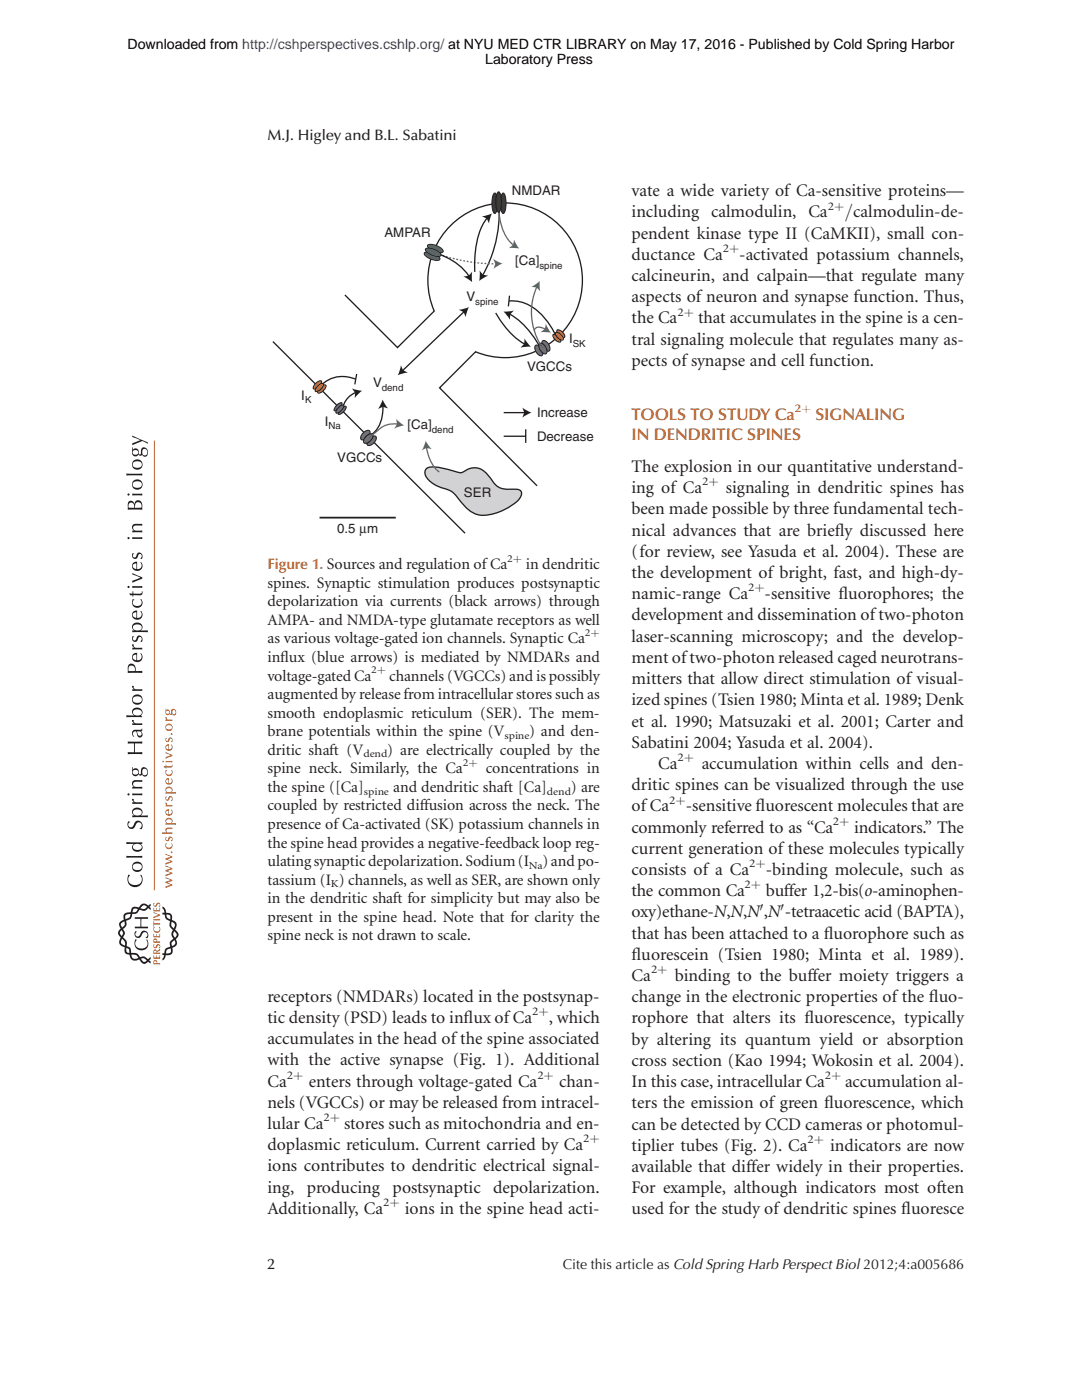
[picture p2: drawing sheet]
<svg xmlns="http://www.w3.org/2000/svg" width="216mm" height="279mm" viewBox="0 0 216 279" stroke-linecap="round" stroke-linejoin="round" font-family="sans-serif">
<defs><g id="words">
<g font-size="3.5" fill="#231f20">
<text x="126" y="39.2">vate a wide variety of Ca-sensitive proteins—</text>
<text x="126" y="47.6">pendent kinase type II (CaMKII), small con-</text>
<text x="126" y="43.4">including calmodulin, Ca</text>
<text x="168.5" y="43.4">/calmodulin-de-</text>
<text x="126" y="51.9">ductance Ca</text>
<text x="147.5" y="51.9">-activated potassium channels,</text>
<text x="126" y="56.1">calcineurin, and calpain—that regulate many</text>
<text x="126" y="60.3">aspects of neuron and synapse function. Thus,</text>
<text x="126" y="64.6">the Ca</text>
<text x="139.3" y="64.6">that accumulates in the spine is a cen-</text>
<text x="126" y="68.8">tral signaling molecule that regulates many as-</text>
<text x="126" y="73">pects ofsynapse and cell function.</text>
<text x="126" y="94.2">The explosion in our quantitative understand-</text>
<text x="126" y="98.4">ing of Ca</text>
<text x="144.8" y="98.4">signaling in dendritic spines has</text>
<text x="126" y="102.7">been made possible by three fundamental tech-</text>
<text x="126" y="106.9">nical advances that are brief</text>
<text x="166.6" y="106.9">ly discussed here</text>
<text x="126" y="111.1">(for review, see Yasuda et al. 2004). These are</text>
<text x="126" y="115.4">the development of bright, fast, and high-dy-</text>
<text x="126" y="119.6">namic-range Ca</text>
<text x="152.6" y="119.6">-sensitive f</text>
<text x="167.3" y="119.6">luorophores; the</text>
<text x="126" y="123.8">development and dissemination oftwo-photon</text>
<text x="126" y="128.1">laser-scanning microscopy; and the develop-</text>
<text x="126" y="132.3">ment oftwo-photon released caged neurotrans-</text>
<text x="126" y="136.5">mitters that allow direct stimulation of visual-</text>
<text x="126" y="140.8">ized spines (Tsien 1980; Minta et al. 1989; Denk</text>
<text x="126" y="145">et al. 1990; Matsuzaki et al. 2001; Carter and</text>
<text x="126" y="149.2">Sabatini 2004; Yasuda et al. 2004).</text>
<text x="131.3" y="153.5">Ca</text>
<text x="140" y="153.5">accumulation within cells and den-</text>
<text x="126" y="157.7">dritic spines can be visualized through the use</text>
<text x="126" y="161.9">ofCa</text>
<text x="136.8" y="161.9">-sensitive f</text>
<text x="150.8" y="161.9">luorescent molecules that are</text>
<text x="126" y="166.2">commonly referred to as “Ca</text>
<text x="170.5" y="166.2">indicators.” The</text>
<text x="126" y="170.4">current generation of these molecules typically</text>
<text x="126" y="174.6">consists of a Ca</text>
<text x="126" y="178.9">the common Ca</text>
<text x="152.8" y="174.6">-binding molecule, such as</text>
<text x="152.8" y="178.9">buffer 1,2-bis(o-aminophen-</text>
<text x="126" y="183.1">oxy)ethane-N,N,N,N-tetraacetic acid (BAPTA),</text>
<text x="126" y="187.3">that has been attached to a f</text>
<text x="126" y="191.6">f</text>
<text x="126" y="191.6">luorescein (Tsien 1980; Minta et al. 1989).</text>
<text x="164.4" y="187.3">luorophore such as</text>
<text x="126" y="195.8">Ca</text>
<text x="134.6" y="195.8">binding to the buffer moiety triggers a</text>
<text x="53.4" y="199.9">receptors (NMDARs) located in the postsynap-</text>
<text x="126" y="200">change in the electronic properties of the f</text>
<text x="185.4" y="200">luo-</text>
<text x="53.4" y="208.4">accumulates in the head ofthe spine associated</text>
<text x="53.4" y="204.1">tic density (PSD) leads to inf</text>
<text x="92.5" y="204.1">lux ofCa</text>
<text x="109.5" y="204.1">, which</text>
<text x="126" y="204.3">rophore that alters its f</text>
<text x="126" y="208.5">by altering its quantum yield or absorption</text>
<text x="160.5" y="204.3">luorescence, typically</text>
<text x="53.4" y="212.6">with the active synapse (Fig. 1). Additional</text>
<text x="126" y="212.7">cross section (Kao 1994; Wokosin et al. 2004).</text>
<text x="53.4" y="216.8">Ca</text>
<text x="53.4" y="221.1">nels (VGCCs) or may be released from intracel-</text>
<text x="61.6" y="216.8">enters through voltage-gated Ca</text>
<text x="111.6" y="216.8">chan-</text>
<text x="126" y="221.2">ters the emission of green f</text>
<text x="126" y="217">In this case, intracellular Ca</text>
<text x="164.4" y="221.2">luorescence, which</text>
<text x="168.6" y="217">accumulation al-</text>
<text x="53.4" y="225.3">lular Ca</text>
<text x="68.7" y="225.3">stores such as mitochondria and en-</text>
<text x="126" y="225.4">can be detected by CCD cameras or photomul-</text>
<text x="53.4" y="233.8">ions contributes to dendritic electrical signal-</text>
<text x="53.4" y="229.5">doplasmic reticulum. Current carried by Ca</text>
<text x="126" y="229.7">tiplier tubes (Fig. 2). Ca</text>
<text x="126" y="233.9">available that differ widely in their properties.</text>
<text x="165.6" y="229.7">indicators are now</text>
<text x="53.4" y="238">ing,</text>
<text x="61.2" y="238">producing</text>
<text x="78.3" y="238">postsynaptic depolarization.</text>
<text x="126" y="238.1">For example, although indicators most often</text>
<text x="53.4" y="242.2">Additionally, Ca</text>
<text x="80.8" y="242.2">ions in the spine head acti-</text>
<text x="126" y="242.4">used for the study of dendritic spines f</text>
<text x="179.8" y="242.4">luoresce</text>
</g>
<g font-size="3.4" fill="#b7591d">
<text x="126" y="83.8">TOOLS TO STUDY Ca</text>
<text x="162.7" y="83.8">SIGNALING</text>
<text x="126" y="87.8">IN DENDRITIC SPINES</text>
</g>
<g font-size="3.2" fill="#231f20">
<text x="104.9" y="113.6">in dendritic</text>
<text x="53.4" y="117.3">spines. Synaptic stimulation produces postsynaptic</text>
<text x="53.4" y="121">depolarization via currents (black arrows) through</text>
<text x="53.4" y="124.7">AMPA- and NMDA-type glutamate receptors as well</text>
<text x="53.4" y="128.4">as various voltage-gated ion channels. Synaptic Ca</text>
<text x="53.4" y="132.1">inf</text>
<text x="53.4" y="135.8">voltage-gated Ca</text>
<text x="55.9" y="132.1">lux (blue arrows) is mediated by NMDARs and</text>
<text x="77.7" y="135.8">channels (VGCCs) and is possibly</text>
<text x="53.4" y="139.5">augmented by release from intracellular stores such as</text>
<text x="53.4" y="143.2">smooth endoplasmic reticulum (SER). The mem-</text>
<text x="53.4" y="146.9">brane potentials within the spine (V</text>
<text x="105.6" y="146.9">) and den-</text>
<text x="53.4" y="154.3">spine neck. Similarly, the Ca</text>
<text x="53.4" y="150.6">dritic shaft (V</text>
<text x="77.3" y="150.6">) are electrically coupled by the</text>
<text x="97" y="154.3">concentrations in</text>
<text x="53.4" y="158">the spine ([Ca]</text>
<text x="53.4" y="161.7">coupled by restricted diffusion across the neck. The</text>
<text x="78.4" y="158">and dendritic shaft [Ca]</text>
<text x="113.9" y="158">) are</text>
<text x="53.4" y="165.4">presence ofCa-activated (SK) potassium channels in</text>
<text x="53.4" y="169.2">the spine head provides a negative-feedback loop reg-</text>
<text x="53.4" y="172.9">ulatingsynapticdepolarization.Sodium(I</text>
<text x="108.2" y="172.9">)andpo-</text>
<text x="53.4" y="176.6">tassium (I ) channels, as well as SER, are shown only</text>
<text x="53.4" y="180.3">in the dendritic shaft for simplicity but may also be</text>
<text x="53.4" y="184">present in the spine head. Note that for clarity the</text>
<text x="53.4" y="187.7">spine neck is not drawn to scale.</text>
</g>
<g font-size="3" fill="#231f20">
<text x="53.4" y="27.9">M.J. Higley and B.L. Sabatini</text>
<text x="53.4" y="253.3">2</text>
</g>
<text font-size="3" fill="#b7591d" x="53.4" y="113.6">Figure 1. Sources and regulation ofCa</text>
<g font-size="2.8">
<text x="25.4" y="9.9">Downloaded from http://cshperspectives.cshlp.org/ at NYU MED CTR LIBRARY on May 17, 2016 - Published by Cold Spring Harbor</text>
<text x="96.8" y="12.7">Laboratory Press</text>
</g>
<text font-size="2.8" fill="#231f20" x="112.3" y="253.3">Cite this article as ColdSpring Harb Perspect Biol 2012;4:a005686</text>
<g font-size="2.6" fill="#231f20">
<text x="102.1" y="39">NMDAR</text>
<text x="76.7" y="47.4">AMPAR</text>
<text x="102.8" y="52.9">[Ca]</text>
<text x="93.1" y="60.1">V</text>
<text x="113.5" y="68.5">I</text>
<text x="74.4" y="77.3">V</text>
<text x="105.2" y="74.1">VGCCs</text>
<text x="60.1" y="79.7">I</text>
<text x="107.2" y="83.2">Increase</text>
<text x="64.8" y="85">I</text>
<text x="81.3" y="85.7">[Ca]</text>
<text x="107.2" y="88">Decrease</text>
<text x="67.3" y="92.1">VGCCs</text>
<text x="92.6" y="99.3">SER</text>
<text x="67.3" y="106.4">0.5 μm</text>
</g>
<g font-size="2.5" fill="#231f20">
<text x="151.6" y="181.8">0</text>
<text x="155.8" y="181.8">0</text>
</g>
<g font-size="2.4" fill="#231f20">
<text x="165.2" y="41.8">2þ</text>
<text x="144.2" y="50.3">2þ</text>
<text x="135.2" y="63">2þ</text>
<text x="140.1" y="96.9">2þ</text>
<text x="149.3" y="118">2þ</text>
<text x="135.2" y="151.9">2þ</text>
<text x="133.5" y="160.4">2þ</text>
<text x="166.2" y="164.6">2þ</text>
<text x="149.5" y="173.1">2þ</text>
<text x="148.6" y="177.3">2þ</text>
<text x="129.9" y="194.2">2þ</text>
<text x="106.2" y="202.6">2þ</text>
<text x="57.2" y="215.3">2þ</text>
<text x="107.2" y="215.3">2þ</text>
<text x="164.6" y="215.4">2þ</text>
<text x="64.6" y="223.7">2þ</text>
<text x="116.4" y="228">2þ</text>
<text x="161.2" y="228.1">2þ</text>
<text x="76.4" y="240.7">2þ</text>
</g>
<text font-size="2.2" fill="#b7591d" x="158.6" y="82.3">2þ</text>
<g font-size="2.1" fill="#231f20">
<text x="101.2" y="112.2">2þ</text>
<text x="116.7" y="127">2þ</text>
<text x="74.1" y="134.4">2þ</text>
<text x="100.7" y="147.5">spine</text>
<text x="72.5" y="151.2">dend</text>
<text x="92.3" y="152.9">2þ</text>
<text x="72.6" y="158.6">spine</text>
<text x="109.1" y="158.6">dend</text>
<text x="105.5" y="173.4">Na</text>
<text x="66" y="177.1">K</text>
</g>
<g font-size="1.9" fill="#231f20">
<text x="107.6" y="53.6">spine</text>
<text x="94.8" y="60.8">spine</text>
<text x="114.3" y="69.2">SK</text>
<text x="60.9" y="80.5">K</text>
<text x="76.2" y="78">dend</text>
<text x="65.5" y="85.7">Na</text>
<text x="86.2" y="86.4">dend</text>
</g>
</g></defs>
<path d="M99.5 40.3a24.7 24.7 0 0 1-3.2 14.7" fill="none" stroke="#231f20" stroke-width=".26"/>
<path d="M95.7 54l.7 .8 1 .2-1.8 1.1z" fill="#231f20"/>
<path d="M86.4 50.3l.2 .1M99 52.6l-.2 .1" fill="none" stroke="#4956a6" stroke-width=".26"/>
<path d="M86.9 50.5a36.2 36.2 0 0 0 11.7 2.2" fill="none" stroke="#4956a6" stroke-width=".26" stroke-dasharray=".4 .4" stroke-linecap="butt"/>
<path d="M98.4 51.7l1.9 .9-1.8 1.1 .3-1z" fill="#4956a6"/>
<path d="M71 78.3a4.4 4.4 0 0 0-2.7 3.7" fill="none" stroke="#231f20" stroke-width=".26"/>
<path d="M70.2 77.5l2 .5-1.4 1.5 .1-1.1z" fill="#231f20"/>
<path d="M76.4 81a6.9 6.9 0 0 1-1.8 5.4l-1.4 .8" fill="none" stroke="#231f20" stroke-width=".26"/>
<path d="M76.3 79.7l1.1 1.8-1-.3-1 .4z" fill="#231f20"/>
<path d="M98.9 62.5a17.2 17.2 0 0 0 5.8 6.2" fill="none" stroke="#231f20" stroke-width=".26"/>
<path d="M104.7 67.5l1.2 1.7-2 .2 .7-.8z" fill="#231f20"/>
<path d="M101.6 62.7a16.6 16.6 0 0 1 5.9 6.2" fill="none" stroke="#231f20" stroke-width=".26"/>
<path d="M100.5 62.2l2-.2-.7 .7-.1 1.1z" fill="#231f20"/>
<path d="M68.8 58.9l10.5 10.5 7.3-7.3a15.4 15.4 0 0 1 12-21.4 15.4 15.4 0 0 1 17.5 17.2 15.4 15.4 0 0 1-21.2 12.3l-7.2 7.2 19.5 19.6M54.5 68.2l38.3 38.2M71 75.7a6 6 0 0 0-7.3 1.6M101.6 60.1a8.8 8.8 0 0 1 7.8 4.4l1.7 2.9" fill="none" stroke="#231f20" stroke-width=".26"/>
<path d="M108.3 68a1.47 1.47 0 0 1 1.2 2.1 1.47 1.47 0 0 1-1.2-2.1z" fill="#5b57a6"/>
<path d="M108.3 68a1.47 1.47 0 0 1 1.2 2.1 1.47 1.47 0 0 1-1.2-2.1z" fill="none" stroke="#231f20" stroke-width=".2"/>
<path d="M106.9 68.9a1.47 1.47 0 0 1 1.2 2.1 1.47 1.47 0 0 1-1.2-2.1z" fill="#5b57a6"/>
<path d="M106.9 68.9a1.47 1.47 0 0 1 1.2 2.1 1.47 1.47 0 0 1-1.2-2.1z" fill="none" stroke="#231f20" stroke-width=".2"/>
<path d="M107.7 68.5a1.47 1.47 0 0 1 1.3 2.1 1.47 1.47 0 0 1-1.3-2.1z" fill="#5b57a6"/>
<path d="M107.7 68.5a1.47 1.47 0 0 1 1.3 2.1 1.47 1.47 0 0 1-1.3-2.1z" fill="none" stroke="#231f20" stroke-width=".2"/>
<path d="M73.7 87.5a1.07 1.07 0 0 1 1.3-.4 1.47 1.47 0 0 1-1.7 1.7 1.07 1.07 0 0 1 .4-1.3z" fill="#5b57a6"/>
<path d="M73.7 87.5a1.07 1.07 0 0 1 1.3-.4 1.47 1.47 0 0 1-1.7 1.7 1.07 1.07 0 0 1 .4-1.3z" fill="none" stroke="#231f20" stroke-width=".2"/>
<path d="M72.5 86.4a1.07 1.07 0 0 1 1.2-.4 1.47 1.47 0 0 1-1.6 1.7 1.07 1.07 0 0 1 .4-1.3z" fill="#5b57a6"/>
<path d="M72.5 86.4a1.07 1.07 0 0 1 1.2-.4 1.47 1.47 0 0 1-1.6 1.7 1.07 1.07 0 0 1 .4-1.3z" fill="none" stroke="#231f20" stroke-width=".2"/>
<path d="M73 87.1a1.07 1.07 0 0 1 1.3-.4 1.47 1.47 0 0 1-1.7 1.7 1.07 1.07 0 0 1 .4-1.3z" fill="#5b57a6"/>
<path d="M73 87.1a1.07 1.07 0 0 1 1.3-.4 1.47 1.47 0 0 1-1.7 1.7 1.07 1.07 0 0 1 .4-1.3z" fill="none" stroke="#231f20" stroke-width=".2"/>
<path d="M68 81.6a1.05 1.05 0 0 1 1-.5 1.65 1.65 0 0 1-1.5 1.6 1.05 1.05 0 0 1 .5-1.1z" fill="#5b57a6"/>
<path d="M68 81.6a1.05 1.05 0 0 1 1-.5 1.65 1.65 0 0 1-1.5 1.6 1.05 1.05 0 0 1 .5-1.1z" fill="none" stroke="#231f20" stroke-width=".2"/>
<path d="M67.2 80.9a1.06 1.06 0 0 1 1-.5 1.65 1.65 0 0 1-1.5 1.6 1.05 1.05 0 0 1 .5-1.1z" fill="#5b57a6"/>
<path d="M67.2 80.9a1.06 1.06 0 0 1 1-.5 1.65 1.65 0 0 1-1.5 1.6 1.05 1.05 0 0 1 .5-1.1z" fill="none" stroke="#231f20" stroke-width=".2"/>
<path d="M67.5 81.4a1.05 1.05 0 0 1 1.1-.5 1.65 1.65 0 0 1-1.5 1.5 1.06 1.06 0 0 1 .4-1z" fill="#5b57a6"/>
<path d="M67.5 81.4a1.05 1.05 0 0 1 1.1-.5 1.65 1.65 0 0 1-1.5 1.5 1.06 1.06 0 0 1 .4-1z" fill="none" stroke="#231f20" stroke-width=".2"/>
<path d="M111.2 65.9a1.42 1.42 0 0 1 1.5 1.4 1.41 1.41 0 0 1-1.5-1.4z" fill="#ed1c24"/>
<path d="M111.2 65.9a1.42 1.42 0 0 1 1.5 1.4 1.41 1.41 0 0 1-1.5-1.4z" fill="none" stroke="#231f20" stroke-width=".2"/>
<path d="M110.4 66.8a1.42 1.42 0 0 1 1.5 1.4 1.41 1.41 0 0 1-1.5-1.4z" fill="#ed1c24"/>
<path d="M110.4 66.8a1.42 1.42 0 0 1 1.5 1.4 1.41 1.41 0 0 1-1.5-1.4z" fill="none" stroke="#231f20" stroke-width=".2"/>
<path d="M110.9 66.4a1.42 1.42 0 0 1 1.5 1.4 1.41 1.41 0 0 1-1.5-1.4z" fill="#ed1c24"/>
<path d="M110.9 66.4a1.42 1.42 0 0 1 1.5 1.4 1.41 1.41 0 0 1-1.5-1.4z" fill="none" stroke="#231f20" stroke-width=".2"/>
<path d="M63.9 77.3a1.04 1.04 0 0 1 1.1-.4 1.58 1.58 0 0 1-1.6 1.5 1.04 1.04 0 0 1 .5-1.1z" fill="#ed1c24"/>
<path d="M63.9 77.3a1.04 1.04 0 0 1 1.1-.4 1.58 1.58 0 0 1-1.6 1.5 1.04 1.04 0 0 1 .5-1.1z" fill="none" stroke="#231f20" stroke-width=".2"/>
<path d="M63 76.5a1.04 1.04 0 0 1 1.1-.5 1.58 1.58 0 0 1-1.6 1.6 1.04 1.04 0 0 1 .5-1.1z" fill="#ed1c24"/>
<path d="M63 76.5a1.04 1.04 0 0 1 1.1-.5 1.58 1.58 0 0 1-1.6 1.6 1.04 1.04 0 0 1 .5-1.1z" fill="none" stroke="#231f20" stroke-width=".2"/>
<path d="M63.4 77a1.04 1.04 0 0 1 1.1-.4 1.58 1.58 0 0 1-1.6 1.5 1.04 1.04 0 0 1 .5-1.1z" fill="#ed1c24"/>
<path d="M63.4 77a1.04 1.04 0 0 1 1.1-.4 1.58 1.58 0 0 1-1.6 1.5 1.04 1.04 0 0 1 .5-1.1z" fill="none" stroke="#231f20" stroke-width=".2"/>
<path d="M63.8 103.3h15.2" fill="none" stroke="#231f20" stroke-width=".35"/>
<path d="M71.2 74.6l-.4 2.1" fill="none" stroke="#231f20" stroke-width=".26"/>
<path d="M79.4 84.6a4.7 4.7 0 0 0-4.4 1.6l-1.4 1.2" fill="none" stroke="#4956a6" stroke-width=".26"/>
<path d="M79.1 83.6l1.5 1.3-1.9 .6 .5-.9z" fill="#4956a6"/>
<path d="M85.2 93.5a5.3 5.3 0 0 1 3.5 0l1.9 .5a1.96 1.96 0 0 0 2.4-.1 3.2 3.2 0 0 1 4.3 .8l.5 .6a4 4 0 0 0 2.7 2.3h1.2a3 3 0 0 1 2.3 .4 2.19 2.19 0 0 1-1.2 2.4 10.7 10.7 0 0 1-7.4 2.3 8.2 8.2 0 0 1-4.1-3.4 4.4 4.4 0 0 0-3.1-1.9 5.1 5.1 0 0 1-3.4-2.8 1.13 1.13 0 0 1 .4-1.1z" fill="#d1d2d4"/>
<path d="M85.2 93.5a5.3 5.3 0 0 1 3.5 0l1.9 .5a1.96 1.96 0 0 0 2.4-.1 3.2 3.2 0 0 1 4.3 .8l.5 .6a4 4 0 0 0 2.7 2.3h1.2a3 3 0 0 1 2.3 .4 2.19 2.19 0 0 1-1.2 2.4 10.7 10.7 0 0 1-7.4 2.3 8.2 8.2 0 0 1-4.1-3.4 4.4 4.4 0 0 0-3.1-1.9 5.1 5.1 0 0 1-3.4-2.8 1.13 1.13 0 0 1 .4-1.1zM100.5 82.3h4.3" fill="none" stroke="#231f20" stroke-width=".26"/>
<path d="M104.2 81.3l1.8 1-1.8 1.1 .4-1.1z" fill="#231f20"/>
<path d="M101.7 59l-.3 2.1M92.6 62.2l-12.3 11.8M100.5 87.1h4.4M104.9 85.7v2.7" fill="none" stroke="#231f20" stroke-width=".26"/>
<g fill="#231f20">
<path d="M80 72.9l.4 1 1 .5-2 .5z"/>
<path d="M91.5 61.8l2.1-.5-.7 2-.4-1z"/>
</g>
<path d="M107.1 57.2a12.7 12.7 0 0 0 1.2 12.4" fill="none" stroke="#4956a6" stroke-width=".26"/>
<path d="M106 57.3l1.7-1.2 .1 2-.7-.7z" fill="#4956a6"/>
<path d="M108.9 65.7l-.9-.3-.6-.1a.82 .82 0 0 0-.8 .7" fill="none" stroke="#4956a6" stroke-width=".26"/>
<path d="M108.9 64.6l1 1.8-2-.1 .8-.7z" fill="#4956a6"/>
<path d="M99.5 40.3a13.1 13.1 0 0 0 2.1 7.8l.9 .9" fill="none" stroke="#4956a6" stroke-width=".26"/>
<path d="M102.6 47.8l1 1.8-2.1-.1 .9-.6z" fill="#4956a6"/>
<path d="M98.5 38.6l.2-.1a3.1 3.1 0 0 1 .6 2.7 1.55 1.55 0 0 1-.6 1.4 3.1 3.1 0 0 1-.5-2.7z" fill="#006e39"/>
<path d="M98.5 38.6l.2-.1a3.1 3.1 0 0 1 .6 2.7 1.55 1.55 0 0 1-.6 1.4 3.1 3.1 0 0 1-.5-2.7z" fill="none" stroke="#231f20" stroke-width=".2"/>
<path d="M100.2 38.6l.2-.1a3.1 3.1 0 0 1 .5 2.7 1.55 1.55 0 0 1-.5 1.4 3.1 3.1 0 0 1-.5-2.7z" fill="#006e39"/>
<path d="M100.2 38.6l.2-.1a3.1 3.1 0 0 1 .5 2.7 1.55 1.55 0 0 1-.5 1.4 3.1 3.1 0 0 1-.5-2.7z" fill="none" stroke="#231f20" stroke-width=".2"/>
<path d="M99.3 38.4l.2-.1a3.1 3.1 0 0 1 .5 2.7 1.55 1.55 0 0 1-.5 1.4 3.1 3.1 0 0 1-.5-2.7z" fill="#006e39"/>
<path d="M99.3 38.4l.2-.1a3.1 3.1 0 0 1 .5 2.7 1.55 1.55 0 0 1-.5 1.4 3.1 3.1 0 0 1-.5-2.7z" fill="none" stroke="#231f20" stroke-width=".2"/>
<path d="M97.2 43.5a14.1 14.1 0 0 0-2.5 8.4v2.4" fill="none" stroke="#231f20" stroke-width=".26"/>
<path d="M96.2 43.2l2-.6-.6 2-.5-1z" fill="#231f20"/>
<path d="M86.4 50.3a13 13 0 0 1 7.2 4.9" fill="none" stroke="#231f20" stroke-width=".26"/>
<path d="M92.5 55.2l1-.2 .7-.8v2.1z" fill="#231f20"/>
<path d="M84.8 50.4a3.2 3.2 0 0 1 3 1.1v.2a2.09 2.09 0 0 1-2.3-.2 1.17 1.17 0 0 1-.8-1z" fill="#4fb848"/>
<path d="M84.8 50.4a3.2 3.2 0 0 1 3 1.1v.2a2.09 2.09 0 0 1-2.3-.2 1.17 1.17 0 0 1-.8-1z" fill="none" stroke="#231f20" stroke-width=".2"/>
<path d="M85.5 48.8a3.2 3.2 0 0 1 2.9 1.2v.2a2.09 2.09 0 0 1-2.2-.2 1.17 1.17 0 0 1-.9-1z" fill="#4fb848"/>
<path d="M85.5 48.8a3.2 3.2 0 0 1 2.9 1.2v.2a2.09 2.09 0 0 1-2.2-.2 1.17 1.17 0 0 1-.9-1z" fill="none" stroke="#231f20" stroke-width=".2"/>
<path d="M85 49.6a3.2 3.2 0 0 1 3 1.1v.3a2.09 2.09 0 0 1-2.3-.3 1.17 1.17 0 0 1-.8-1z" fill="#4fb848"/>
<path d="M85 49.6a3.2 3.2 0 0 1 3 1.1v.3a2.09 2.09 0 0 1-2.3-.3 1.17 1.17 0 0 1-.8-1z" fill="none" stroke="#231f20" stroke-width=".2"/>
<path d="M85.1 89.2a7.1 7.1 0 0 0 2.6 5" fill="none" stroke="#4956a6" stroke-width=".26"/>
<path d="M84.9 88l1.3 1.6-1.1-.2-.9 .5z" fill="#4956a6"/>
<g fill="#231f20">
<path d="M25.6 174.5l.4 .1a1.17 1.17 0 0 0-.3 1.4 1.17 1.17 0 0 0 1.2 .6 1.21 1.21 0 0 0 1.3-.6 1.21 1.21 0 0 0-.2-1.4 .72 .72 0 0 1 .5 .9 1.55 1.55 0 0 1-2 1.5 1.55 1.55 0 0 1-1-2.2z"/>
<path d="M25.2 170.8h3.2v.4h-3.2z"/>
<path d="M25.6 163.9l.4 .1a.54 .54 0 0 0-.3 .9 .54 .54 0 0 0 .9-.1 .97 .97 0 0 1 1.4-.9 .97 .97 0 0 1 .2 1.6l-.4-.1a.65 .65 0 0 0 .5-.7 .65 .65 0 0 0-.7-.5 .65 .65 0 0 0-.6 .6 .86 .86 0 0 1-1.3 .5 .86 .86 0 0 1-.1-1.4z"/>
<path d="M26.4 159.4h.3v.5l.2 .2h1.5v.3h-2v-.3h.4l-.4-.4z"/>
<path d="M26.5 155.9l.6-.2h1.3v.3h-.9a.67 .67 0 0 0-.9 .5 .92 .92 0 0 0 1.3 .5h.5v.4h-2v-.4h.3a.78 .78 0 0 1-.2-1.1z"/>
<path d="M25.5 148h2.9v.4h-1.5v.8v.9h1.5v.4h-2.9v-.4h1.2v-.9v-.8h-1.2z"/>
<path d="M26.4 143.7h.3v.5l.2 .1 1.5 .1v.3h-2v-.3h.4l-.4-.4z"/>
<path d="M26.4 136.9h.3v.5l.2 .1h1.5v.4h-2v-.4l.4 .1-.4-.4z"/>
<path d="M26.4 128.6h.3v.5l.2 .1 1.5 .1v.3h-2v-.3h.4l-.4-.4z"/>
<path d="M26.5 126.9l.3 .1-.3 .3a.36 .36 0 0 0 .4 .5l.2-.1a.87 .87 0 0 1 .9-.8 .9 .9 0 0 1 .3 1.2l-.3-.1a.45 .45 0 0 0 .3-.5 .45 .45 0 0 0-.6-.3 .89 .89 0 0 1-1 .9 .83 .83 0 0 1-.2-1.2z"/>
<path d="M26.5 119.5l.3 .1a.72 .72 0 0 0-.3 .9 .72 .72 0 0 0 .9 .4 .79 .79 0 0 0 .8-.4 .79 .79 0 0 0-.2-1 .92 .92 0 0 1 .5 1 .92 .92 0 0 1-.7 .7 1.11 1.11 0 0 1-1.3-.3 1.11 1.11 0 0 1 0-1.4z"/>
<path d="M25.8 118.4l.6 .1v-.5h.2v.5h.8a.67 .67 0 0 0 .9-.4l.1-.1v.3a.69 .69 0 0 1-1 .5h-.8v.3h-.2v-.3h-.4z"/>
<path d="M26.4 114.4l2 .8v.3l-2 .8v-.4l1.6-.6-1.6-.7z"/>
<path d="M26.5 110.4l.3 .1-.3 .2a.36 .36 0 0 0 .4 .6l.2-.1a.87 .87 0 0 1 .9-.9 .9 .9 0 0 1 .3 1.3l-.3-.1a.45 .45 0 0 0 .3-.6 .45 .45 0 0 0-.6-.2 .89 .89 0 0 1-1 .8 .82 .82 0 0 1-.2-1.1z"/>
<path d="M26.5 104.8l.6-.3h1.3v.4h-.9a.67 .67 0 0 0-.9 .4 .92 .92 0 0 0 1.3 .6h.5v.4h-2v-.4h.3a.78 .78 0 0 1-.2-1.1z"/>
<path d="M25.2 94.5h3.2v.4h-3.2z"/>
<path d="M26.4 86.9l3.1 1.4v.3l-.3-.2a1.37 1.37 0 0 0-1.6 0l-1.2 .5v-.4l1.6-.7-1.6-.6z"/>
<path d="M26.6 172.7a.8 .8 0 0 0 .2 .9 .8 .8 0 0 0 .9 0 .67 .67 0 0 0 .6-.8 .67 .67 0 0 0-.9-.5l-.6 .2zM26.3 173a1.1 1.1 0 0 1 2.2 0 1.1 1.1 0 0 1-2.2 0z"/>
<path d="M26.7 168.6a.64 .64 0 0 0-.1 .8 .64 .64 0 0 0 .8 .2h.5a.57 .57 0 0 0 .4-.7 .57 .57 0 0 0-.6-.5zM25.2 168.1h3.2v.3h-.4a.85 .85 0 0 1 .4 1.1 .85 .85 0 0 1-1 .5 .86 .86 0 0 1-1-.5 .86 .86 0 0 1 .4-1.1h-1.6z"/>
<path d="M26.7 161.7a.64 .64 0 0 0-.1 .8 .64 .64 0 0 0 .8 .3 .7 .7 0 0 0 .9-.7 1.02 1.02 0 0 0-1.6-.4zM26.6 161.4a1.07 1.07 0 0 1 1.2-.2 1.07 1.07 0 0 1 .6 1.2l-.4 .4 1.5-.1v.4h-3.1v-.4l.4 .1a.79 .79 0 0 1-.2-1.4z"/>
<path d="M26.4 158.3h2v.4h-2zM25.4 158.5a.25 .25 0 0 1 .5 0 .25 .25 0 0 1-.5 0z"/>
<path d="M26.5 154.1a.53 .53 0 0 0 1 0 .53 .53 0 0 0-1 0zM28.5 153.6l-.1 .5a.55 .55 0 0 0 .6 .6 .55 .55 0 0 0 .4-.9 .52 .52 0 0 0-.9-.2zM26.4 153.1h.1v.5a.71 .71 0 0 1 .9-.2 .71 .71 0 0 1 .3 .9l.2 .2 .2-.2a.8 .8 0 0 1 .9-1.1 1.01 1.01 0 0 1 .5 .9 1.01 1.01 0 0 1-.6 .9l-.2-.1-.3-.4a.36 .36 0 0 1-.4 .3 .36 .36 0 0 1-.3-.3 .75 .75 0 0 1-1.1 .3 .75 .75 0 0 1-.2-1z"/>
<path d="M27.3 146a.7 .7 0 0 0 .8 .8 .47 .47 0 0 0-.1-.8zM26.5 145.8l.5-.2h1.1l.2-.2 .1 .4-.3 .2a.6 .6 0 0 1 .3 .9 .6 .6 0 0 1-1-.1l-.2-.8a.55 .55 0 0 0-.7 .3 .55 .55 0 0 0 .3 .7 .66 .66 0 0 1-.4-1z"/>
<path d="M26.7 141.8a.57 .57 0 0 0-.2 .6 .57 .57 0 0 0 .5 .4 .91 .91 0 0 0 1.3-.6 1.06 1.06 0 0 0-1.6-.4zM25.2 142.7l1.6 .1a.9 .9 0 0 1-.3-1.2 .9 .9 0 0 1 1.2-.3 .88 .88 0 0 1 .7 .6 .88 .88 0 0 1-.3 .9l.3 .3h-3.2z"/>
<path d="M26.6 139.3a.8 .8 0 0 0 .2 .9 .8 .8 0 0 0 .9 0 .67 .67 0 0 0 .6-.8 .67 .67 0 0 0-.9-.4l-.6 .1zM26.3 139.6a1.1 1.1 0 0 1 2.2 0 1.1 1.1 0 0 1-2.2 0z"/>
<path d="M25.8 133l-.2 .9h1.3a.74 .74 0 0 0-.2-.9 .74 .74 0 0 0-.9 0zM25.8 132.6a1.05 1.05 0 0 1 1.1 .2 1.05 1.05 0 0 1 .2 1.1h1.3v.4h-2.9v-1.2z"/>
<path d="M26.5 130.9a.6 .6 0 0 0 .1 .6 .6 .6 0 0 0 .6 .3v-1.2zM26.6 130.5l.8-.2v1.5a.78 .78 0 0 0 .8-.5 .78 .78 0 0 0-.2-.9 .92 .92 0 0 1 .5 .9 .92 .92 0 0 1-.7 .8 1.01 1.01 0 0 1-1.2-.3 1.01 1.01 0 0 1 0-1.3z"/>
<path d="M26.7 124.8a.64 .64 0 0 0-.1 .8 .64 .64 0 0 0 .8 .2 .7 .7 0 0 0 .9-.6 1.02 1.02 0 0 0-1.6-.4zM26.6 124.5a1.07 1.07 0 0 1 1.2-.2 1.07 1.07 0 0 1 .6 1.1l-.4 .4h1.5v.4h-3.1v-.4h.4a.79 .79 0 0 1-.2-1.3z"/>
<path d="M26.5 122.4a.6 .6 0 0 0 .1 .7 .6 .6 0 0 0 .6 .2v-1.1zM26.6 122.1l.8-.2v1.4a.78 .78 0 0 0 .8-.4 .78 .78 0 0 0-.2-1 .92 .92 0 0 1 .5 .9 .92 .92 0 0 1-.7 .8 1.01 1.01 0 0 1-1.2-.2 1.01 1.01 0 0 1 0-1.3z"/>
<path d="M26.4 116.9h2v.4h-2zM25.4 117.1a.25 .25 0 0 1 .5 0 .25 .25 0 0 1-.5 0z"/>
<path d="M26.5 112.7a.6 .6 0 0 0 .1 .6 .6 .6 0 0 0 .6 .3v-1.2zM26.6 112.3l.8-.2v1.5a.78 .78 0 0 0 .8-.5 .78 .78 0 0 0-.2-.9 .92 .92 0 0 1 .5 .9 .92 .92 0 0 1-.7 .8 1.01 1.01 0 0 1-1.2-.3 1.01 1.01 0 0 1 0-1.3z"/>
<path d="M26.4 107.2h2v.4h-2zM25.4 107.4a.25 .25 0 0 1 .5 0 .25 .25 0 0 1-.5 0z"/>
<path d="M27.2 100.3l-.2 .5-.1 .5h1.3v-.2a.71 .71 0 0 0-.2-.7 .71 .71 0 0 0-.8-.1zM25.7 100.5v.8h1.1v-.2a.61 .61 0 0 0-.3-.7 .61 .61 0 0 0-.8 .1zM25.8 100a.75 .75 0 0 1 1 .6 .8 .8 0 0 1 1-.8 .8 .8 0 0 1 .6 1.1v.8h-2.9v-1.2z"/>
<path d="M26.4 98.5h2v.4h-2zM25.4 98.7a.25 .25 0 0 1 .5 0 .25 .25 0 0 1-.5 0z"/>
<path d="M26.6 96.4a.81 .81 0 0 0 .2 .9 .81 .81 0 0 0 .9 0 .67 .67 0 0 0 .6-.8 .67 .67 0 0 0-.9-.5l-.6 .2zM26.3 96.7a1.1 1.1 0 0 1 2.2 0 1.1 1.1 0 0 1-2.2 0z"/>
<path d="M26.6 92.4a.8 .8 0 0 0 .2 .9 .8 .8 0 0 0 .9 0 .67 .67 0 0 0 .6-.8 .67 .67 0 0 0-.9-.4l-.6 .1zM26.3 92.7a1.1 1.1 0 0 1 2.2 0 1.1 1.1 0 0 1-2.2 0z"/>
<path d="M26.5 90.3a.53 .53 0 0 0 1 0 .53 .53 0 0 0-1 0zM28.5 89.7l-.1 .5a.55 .55 0 0 0 .6 .7 .55 .55 0 0 0 .4-.9 .52 .52 0 0 0-.9-.3zM26.4 89.3h.1v.5a.71 .71 0 0 1 .9-.2 .71 .71 0 0 1 .3 .9l.2 .2 .2-.2a.8 .8 0 0 1 .9-1.2 1.01 1.01 0 0 1 .5 1 1.01 1.01 0 0 1-.6 .9l-.2-.1-.3-.4a.36 .36 0 0 1-.4 .3 .36 .36 0 0 1-.3-.3 .75 .75 0 0 1-1.1 .3 .75 .75 0 0 1-.2-1.1z"/>
</g>
<g fill="#b7591d">
<path d="M33 175l1.4 .6v.2l-1 .4 1 .3v.2l-1.4 .5v-.3l1.1-.3-1.1-.4v-.2l1.1-.4-1.1-.3z"/>
<path d="M33 172.7l1.4 .6v.2l-1 .3 1 .4v.2l-1.4 .5v-.3l1.1-.4-1.1-.3v-.3l1.1-.3-1.1-.4z"/>
<path d="M33 170.4l1.4 .5v.2l-1 .4 1 .3v.3l-1.4 .5v-.4l1.1-.3-1.1-.4v-.2l1.1-.3-1.1-.4z"/>
<path d="M33.1 168.3h.3l-.3 .3a.58 .58 0 0 0 .8 .6 .58 .58 0 0 0 .3-.9 .72 .72 0 0 1-.3 1.2 .72 .72 0 0 1-.9-.9z"/>
<path d="M33.1 167l.2 .1-.2 .3 .2 .3 .5-.7h.4a.68 .68 0 0 1 .1 .9l-.2-.1a.33 .33 0 0 0 .2-.3 .33 .33 0 0 0-.3-.3l-.2 .4a.39 .39 0 0 1-.3 .3 .39 .39 0 0 1-.4-.2z"/>
<path d="M33.1 165.3l.2-.1h1.1v.3l-.5-.1a.53 .53 0 0 0-.7 .4l.2 .3h1v.3h-2.1v-.3h1l-.2-.2z"/>
<path d="M33 160.2l.3 .1a.55 .55 0 0 0 .8 .4h.3v.3h-1.4v-.3h.3l-.2-.3z"/>
<path d="M33.1 158.9l.2 .1-.2 .3 .2 .3 .5-.7h.4a.68 .68 0 0 1 .1 .9h-.2a.33 .33 0 0 0 .2-.4 .33 .33 0 0 0-.3-.3l-.2 .4a.39 .39 0 0 1-.3 .3 .39 .39 0 0 1-.4-.2z"/>
<path d="M33.1 153.7h.3l-.3 .3a.58 .58 0 0 0 .8 .6 .58 .58 0 0 0 .3-.9 .72 .72 0 0 1-.3 1.2 .72 .72 0 0 1-.9-.9z"/>
<path d="M32.6 152.9h.5l-.1-.3h.2v.3h.9l.2-.3a.37 .37 0 0 1 0 .5 .37 .37 0 0 1-.4 .1h-.7v.2h-.2l.1-.2h-.4z"/>
<path d="M33 150.1l1.4 .6v.2l-1.4 .5v-.3l1.1-.4-1.1-.4z"/>
<path d="M33.1 147.2l.2 .1-.2 .3 .2 .3 .5-.7h.4a.68 .68 0 0 1 .1 .9h-.2a.33 .33 0 0 0 .2-.4 .33 .33 0 0 0-.3-.3l-.2 .4a.39 .39 0 0 1-.3 .3 .39 .39 0 0 1-.4-.2z"/>
<path d="M33 143.1l.3 .1a.55 .55 0 0 0 .8 .4h.3v.3h-1.4v-.3h.3l-.2-.2z"/>
<path d="M33.2 163.7a.56 .56 0 0 0 .4 .6 .56 .56 0 0 0 .7-.4 .64 .64 0 0 0-1.1-.2zM33.2 163.4a.68 .68 0 0 1 1-.1 .68 .68 0 0 1 0 1h.9v.3h-2.1v-.3h.3l-.1-.1a.59 .59 0 0 1 0-.8z"/>
<path d="M33.2 161.9v.4l.4 .2v-.7zM33.1 161.7l.6-.2v1a.52 .52 0 0 0 .6-.3 .52 .52 0 0 0-.2-.6 .71 .71 0 0 1 .2 .9 .71 .71 0 0 1-1 .2 .71 .71 0 0 1-.2-1z"/>
<path d="M33.2 157.5a.56 .56 0 0 0 .4 .6 .56 .56 0 0 0 .7-.4 .64 .64 0 0 0-1.1-.2zM33.2 157.2a.68 .68 0 0 1 1-.1 .68 .68 0 0 1 0 1h.9v.3h-2.1v-.3h.3l-.1-.1a.59 .59 0 0 1 0-.8z"/>
<path d="M33.2 155.7v.4l.4 .2v-.7zM33.1 155.5l.6-.2v1a.52 .52 0 0 0 .6-.3 .52 .52 0 0 0-.2-.7 .71 .71 0 0 1 .2 1 .71 .71 0 0 1-1 .2 .71 .71 0 0 1-.2-1z"/>
<path d="M33 151.9l1.4-.1v.3h-1.4zM32.4 152a.15 .15 0 0 1 .3 0 .15 .15 0 0 1-.3 0z"/>
<path d="M33.2 148.9v.5l.4 .1v-.7zM33.1 148.8l.6-.3v1a.52 .52 0 0 0 .6-.3 .52 .52 0 0 0-.2-.6 .71 .71 0 0 1 .2 1 .71 .71 0 0 1-1 .2 .71 .71 0 0 1-.2-1z"/>
<path d="M33.2 144.9l-.1 .3a.63 .63 0 0 0 .6 .4 .63 .63 0 0 0 .6-.4 .65 .65 0 0 0-1.1-.3zM33 145.2a.73 .73 0 0 1 1.4 0 .73 .73 0 0 1-1.4 0z"/>
<path d="M33.1 142.2a.35 .35 0 0 0 .7 0 .35 .35 0 0 0-.7 0zM34.5 141.8l-.1 .1a.42 .42 0 0 0 .1 .5 .42 .42 0 0 0 .4 .1 .5 .5 0 0 0-.2-.8zM33 141.4h.2v.3a.57 .57 0 0 1 .6 .1 .57 .57 0 0 1 .1 .6h.3v-.7l.2-.2a.68 .68 0 0 1 .8 .5 .68 .68 0 0 1-.5 .8l-.3-.3-.3 .2-.2-.2-.1 .1a.6 .6 0 0 1-.8-.2 .6 .6 0 0 1 0-.7z"/>
<circle cx="34.2" cy="170.1" r=".18"/>
<circle cx="34.2" cy="146.5" r=".18"/>
</g>
<g fill="#b0561b">
<path d="M30.6 190.6h.2l-.1 .5h.5v-.4h.1v.4h.5v-.5h.2v.8h-1.4z"/>
<path d="M30.7 188.5h.2l-.2 .3 .2 .2 .4-.5h.5a.61 .61 0 0 1 .1 .8l-.2-.1 .1-.2v-.3h-.3a.47 .47 0 0 1-.3 .5 .47 .47 0 0 1-.5-.1z"/>
<path d="M30.6 186.4h.2l-.1 .4h.5v-.4h.1v.4h.5v-.5h.2v.8h-1.4z"/>
<path d="M30.7 185h.2a.54 .54 0 0 0 .1 .8 .54 .54 0 0 0 .7-.1 .54 .54 0 0 0 0-.7h.2a.74 .74 0 0 1-.1 1 .74 .74 0 0 1-1 0 .74 .74 0 0 1-.1-1z"/>
<path d="M30.6 183.9h.2v.4l1.2-.1v.3h-1.2v.4h-.2z"/>
<path d="M30.6 183.4h1.4v.3h-1.4z"/>
<path d="M30.6 182l1.4 .6v.1l-1.4 .6v-.3l1-.4-1-.4z"/>
<path d="M30.6 181.2h.2l-.1 .4h.5v-.4h.1v.4h.5v-.4h.2v.7h-1.4z"/>
<path d="M30.7 180.2l.2 .1-.2 .2 .2 .3 .4-.6h.5a.61 .61 0 0 1 .1 .8h-.2l.1-.2v-.4h-.3a.47 .47 0 0 1-.3 .5 .47 .47 0 0 1-.5-.1z"/>
<path d="M30.8 191.9l-.1 .3h.6l-.2-.4zM30.7 191.7a.37 .37 0 0 1 .6 .1l.1 .4h.6v.3l-.8-.1a.41 .41 0 0 1-.5 0 .41 .41 0 0 1-.1-.6z"/>
<path d="M30.8 189.8l-.1 .3h.5l-.1-.3zM30.7 189.6l.4-.1 .2 .3 .7-.5a.78 .78 0 0 1-.7 .8h.7v.3h-1.4z"/>
<path d="M30.8 187.6l-.1 .3h.6l-.2-.4zM30.7 187.4a.37 .37 0 0 1 .6 .1l.1 .4h.6v.3l-.8-.1a.41 .41 0 0 1-.5 0 .41 .41 0 0 1-.1-.5z"/>
</g>
<g fill="#231f20">
<path d="M26.5 181h.5l.8 .1a1.12 1.12 0 0 0 1.7-.3l.6-.4a1.58 1.58 0 0 1-2.6 1l-.4-.1a.8 .8 0 0 0-.7 1.1 1.26 1.26 0 0 1-1.2 1.4 .98 .98 0 0 0-1.1 .9l.2 .4a1.4 1.4 0 0 1 .3 1.8 1.14 1.14 0 0 0-.3 1.5l.4 .2a1.38 1.38 0 0 1 1.5 1.4 1.13 1.13 0 0 0 .7 1.4l.6-.2a1.42 1.42 0 0 1 2.2 .4l.4 .3v.4l-.7-.5a1.07 1.07 0 0 0-1.4-.4 1.39 1.39 0 0 1-2-.3l-.2-.9a.77 .77 0 0 0-.6-1 1.46 1.46 0 0 1-1.4-1.4l.2-.5a1.31 1.31 0 0 0 .5-1.3 2.61 2.61 0 0 1-.7-1.8 4.1 4.1 0 0 1 2-1.1l.2-.4a2.48 2.48 0 0 1 .5-1.7z"/>
<path d="M24.8 182.4a3.7 3.7 0 0 1 2.3-.4l.2-.2a2.95 2.95 0 0 1 1.2-1.5 2.29 2.29 0 0 1 1.6 .9v.4l-.4-.3a.94 .94 0 0 0-1.3-.5l-.4 .6a1.45 1.45 0 0 1-1.9 1 .78 .78 0 0 0-.9 .2 .78 .78 0 0 0-.2 .8 1.52 1.52 0 0 1-.8 2.3l-.2 .2a1.08 1.08 0 0 0 .7 1.3 1.53 1.53 0 0 1 .5 2l.1 .8 .2 .1 .6 .1a1.56 1.56 0 0 1 1.9 1l.6 .7a1.07 1.07 0 0 0 1.1-.7l.4-.2v.4l-.3 .3a.99 .99 0 0 1-1.7 .2l-.2-.3a1.37 1.37 0 0 0-1.3-1.1h-.3a1.23 1.23 0 0 1-1.4-.6l-.1-.4a1.84 1.84 0 0 0-.3-2l-.5-.5a.98 .98 0 0 1 0-1.6 1.17 1.17 0 0 0 .8-1.7l-.2-.8z"/>
<path d="M32.4 180.9a1.41 1.41 0 0 1 .8 1.5 .97 .97 0 0 0 .9 1.1 1.16 1.16 0 0 1 1.1 1.3l-.3 .8a1.16 1.16 0 0 0 .1 1.8l.3 .7a1.3 1.3 0 0 1-1.3 1.2l-.4 .1a1.11 1.11 0 0 0-.5 1.2l-.3 .8-.4 .3v-.4l.3-.7a1.35 1.35 0 0 1 1.1-1.6 1.12 1.12 0 0 0 1.2-1l-.2-.4a1.62 1.62 0 0 1 0-2.5l.1-.6-.8-.6a1.53 1.53 0 0 1-1.3-1.9l-.4-.7z"/>
<path d="M32.4 182.2h.4a1.2 1.2 0 0 1 1.6 .8l-.1 .4a1.54 1.54 0 0 0 .4 2 1.18 1.18 0 0 1 .5 1.9l-.3 .3a.86 .86 0 0 0-.6 1.1 1.94 1.94 0 0 1 0 1.7l-.4 .2h-.6h-.9v-.4l.7 .1a.71 .71 0 0 0 .8-.1 .71 .71 0 0 0 .2-.8 1.5 1.5 0 0 1 .3-1.9 .96 .96 0 0 0 .7-1.3l-.5-.5a1.43 1.43 0 0 1-.7-1.7l.1-1a.89 .89 0 0 0-1.2-.5h-.4z"/>
</g>
<g fill="#231f20">
<path d="M27 187.5h.3a1.03 1.03 0 0 0-.2 1.3 1.03 1.03 0 0 0 1.1 .5 1.05 1.05 0 0 0 1.1-.6 1.05 1.05 0 0 0-.2-1.2 .85 .85 0 0 1 .4 1.3 1.44 1.44 0 0 1-2 .7 1.44 1.44 0 0 1-.5-2z" fill-rule="evenodd"/>
<path d="M27 185.8l.3 .2a.47 .47 0 0 0-.3 .5 .47 .47 0 0 0 .5 .4l.3-.1a1.52 1.52 0 0 1 .9-1.1 .91 .91 0 0 1 .8 .6 .91 .91 0 0 1-.1 1l-.4-.1a.59 .59 0 0 0 .5-.7 .59 .59 0 0 0-.7-.5 .59 .59 0 0 0-.5 .6 .77 .77 0 0 1-1.2 .4 .77 .77 0 0 1-.1-1.2z" fill-rule="evenodd"/>
<path d="M26.9 183h2.7v.4h-1.4v.8v.7h1.4v.4h-2.7v-.4h1.1v-.7v-.8h-1.1z" fill-rule="evenodd"/>
</g>
<path d="M30.8 87.9v89.8" fill="none" stroke="#b7591d" stroke-width=".2"/>
<use href="#words"/>
</svg>
